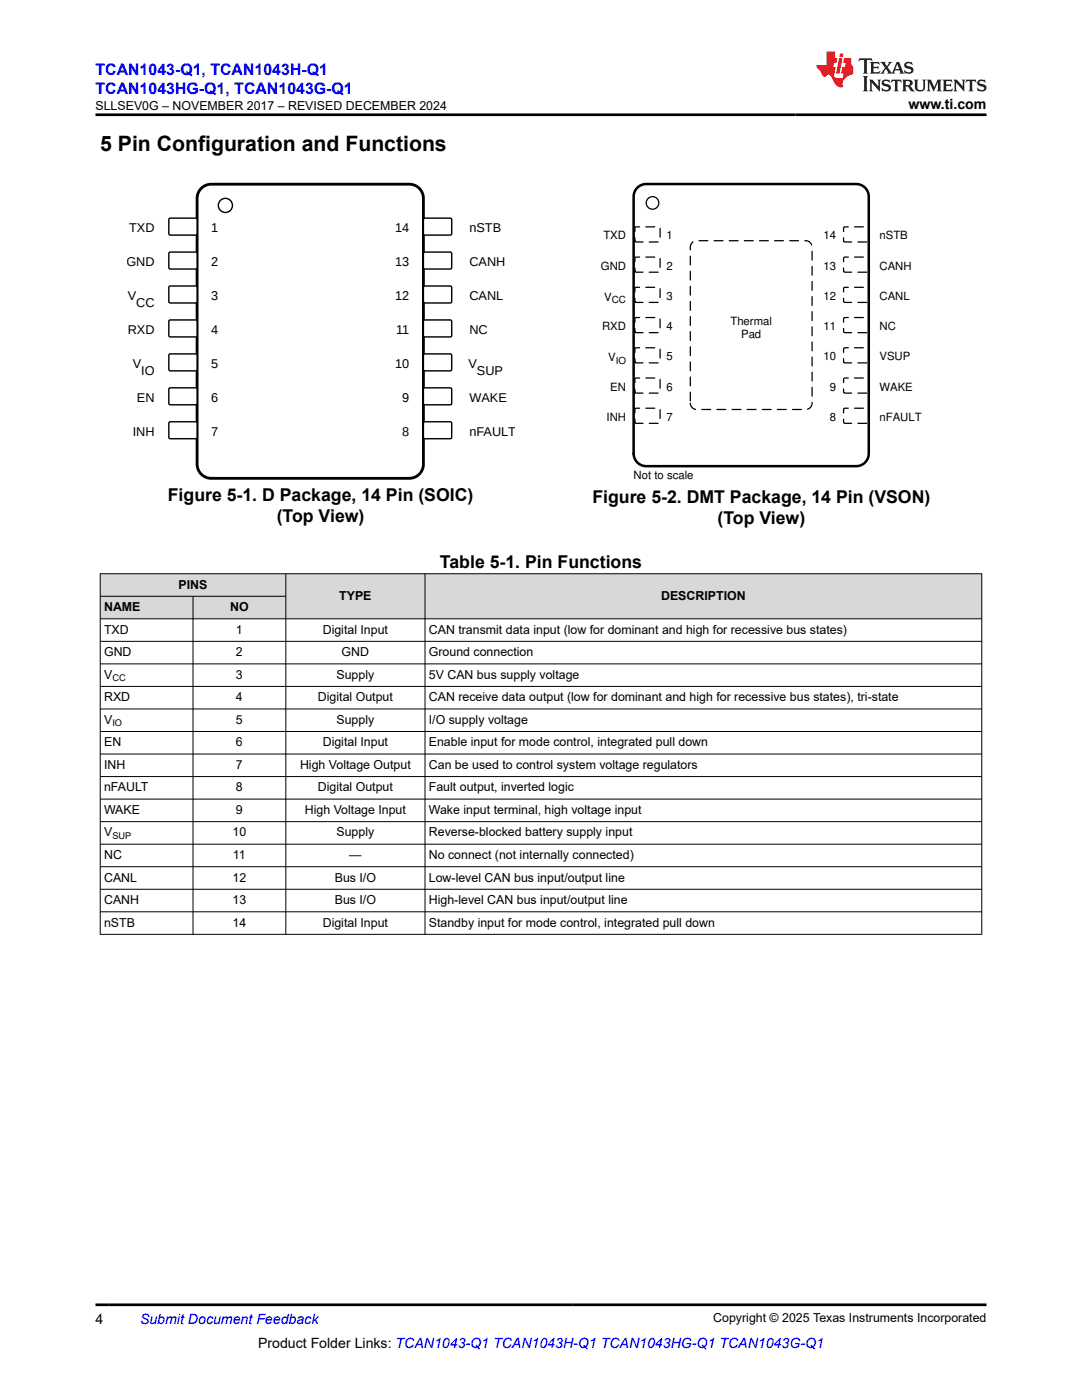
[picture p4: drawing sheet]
<svg xmlns="http://www.w3.org/2000/svg" width="216mm" height="279mm" viewBox="0 0 216 279" stroke-linecap="round" stroke-linejoin="round" font-family="sans-serif">
<defs><g id="words">
<text font-size="4.2" x="20" y="30.2">5 Pin Configuration and Functions</text>
<g font-size="3.5">
<text x="33.5" y="100">Figure 5-1. D Package, 14 Pin (SOIC)</text>
<text x="118.2" y="100.3">Figure 5-2. DMT Package, 14 Pin (VSON)</text>
<text x="55.2" y="104.2">(Top View)</text>
<text x="143.2" y="104.5">(Top View)</text>
<text x="87.8" y="113.3">Table 5-1. Pin Functions</text>
</g>
<g font-size="3.2" fill="#00f">
<text x="19" y="14.9">TCAN1043-Q1, TCAN1043H-Q1</text>
<text x="19" y="18.7">TCAN1043HG-Q1, TCAN1043G-Q1</text>
</g>
<g font-size="2.8">
<text x="181.3" y="21.8">www.ti.com</text>
<text x="19" y="264.2">4</text>
<text x="51.5" y="269">Product Folder Links: TCAN1043-Q1 TCAN1043H-Q1 TCAN1043HG-Q1 TCAN1043G-Q1</text>
</g>
<text font-size="2.8" fill="#00f" x="27.9" y="264.2">Submit Document Feedback</text>
<g font-size="2.5">
<text x="19.1" y="21.9">SLLSEV0G – NOVEMBER 2017 – REVISED DECEMBER 2024</text>
<text x="25.8" y="46.4">TXD</text>
<text x="42.2" y="46.4">1</text>
<text x="78.8" y="46.4">14</text>
<text x="93.7" y="46.4">nSTB</text>
<text x="25.2" y="53.1">GND</text>
<text x="42.2" y="53.1">2</text>
<text x="78.8" y="53.1">13</text>
<text x="93.7" y="53.1">CANH</text>
<text x="25.5" y="59.9">V</text>
<text x="42.2" y="59.9">3</text>
<text x="78.8" y="59.9">12</text>
<text x="93.7" y="59.9">CANL</text>
<text x="27.2" y="61.3">CC</text>
<text x="25.5" y="66.7">RXD</text>
<text x="42.2" y="66.7">4</text>
<text x="79" y="66.7">11</text>
<text x="93.7" y="66.7">NC</text>
<text x="26.5" y="73.4">V</text>
<text x="28.2" y="74.9">IO</text>
<text x="42.2" y="73.4">5</text>
<text x="78.8" y="73.4">10</text>
<text x="93.5" y="73.4">V</text>
<text x="95.2" y="74.9">SUP</text>
<text x="27.3" y="80.2">EN</text>
<text x="42.2" y="80.2">6</text>
<text x="80.2" y="80.2">9</text>
<text x="93.7" y="80.2">WAKE</text>
<text x="26.5" y="87">INH</text>
<text x="42.2" y="87">7</text>
<text x="80.2" y="87">8</text>
<text x="93.7" y="87">nFAULT</text>
<text x="35.6" y="117.5">PINS</text>
<text x="67.7" y="119.7">TYPE</text>
<text x="131.9" y="119.7">DESCRIPTION</text>
<text x="20.8" y="122">NAME</text>
<text x="45.9" y="122">NO</text>
<text x="20.8" y="126.5">TXD</text>
<text x="20.8" y="131">GND</text>
<text x="47.1" y="126.5">1</text>
<text x="47.1" y="131">2</text>
<text x="64.4" y="126.5">Digital Input</text>
<text x="68.2" y="131">GND</text>
<text x="85.6" y="126.5">CAN transmit data input (low for dominant and high for recessive bus states)</text>
<text x="85.6" y="131">Ground connection</text>
<text x="20.8" y="135.5">V</text>
<text x="47.1" y="135.5">3</text>
<text x="67.1" y="135.5">Supply</text>
<text x="85.6" y="135.5">5V CAN bus supply voltage</text>
<text x="20.8" y="140">RXD</text>
<text x="47.1" y="140">4</text>
<text x="63.4" y="140">Digital Output</text>
<text x="85.6" y="140">CAN receive data output (low for dominant and high for recessive bus states), tri-state</text>
<text x="20.8" y="144.4">V</text>
<text x="20.8" y="148.9">EN</text>
<text x="47.1" y="144.4">5</text>
<text x="47.1" y="148.9">6</text>
<text x="64.4" y="148.9">Digital Input</text>
<text x="67.1" y="144.4">Supply</text>
<text x="85.6" y="144.4">I/O supply voltage</text>
<text x="85.6" y="148.9">Enable input for mode control, integrated pull down</text>
<text x="20.8" y="153.4">INH</text>
<text x="47.1" y="153.4">7</text>
<text x="59.9" y="153.4">High Voltage Output</text>
<text x="85.6" y="153.4">Can be used to control system voltage regulators</text>
<text x="20.8" y="157.9">nFAULT</text>
<text x="47.1" y="157.9">8</text>
<text x="63.4" y="157.9">Digital Output</text>
<text x="85.6" y="157.9">Fault output, inverted logic</text>
<text x="20.8" y="162.4">WAKE</text>
<text x="20.8" y="166.9">V</text>
<text x="46.4" y="166.9">10</text>
<text x="47.1" y="162.4">9</text>
<text x="60.8" y="162.4">High Voltage Input</text>
<text x="67.1" y="166.9">Supply</text>
<text x="85.6" y="162.4">Wake input terminal, high voltage input</text>
<text x="85.6" y="166.9">Reverse-blocked battery supply input</text>
<text x="20.8" y="171.4">NC</text>
<text x="46.5" y="171.4">11</text>
<text x="69.7" y="171.4">—</text>
<text x="85.6" y="171.4">No connect (not internally connected)</text>
<text x="20.8" y="175.9">CANL</text>
<text x="46.4" y="175.9">12</text>
<text x="66.8" y="175.9">Bus I/O</text>
<text x="85.6" y="175.9">Low-level CAN bus input/output line</text>
<text x="20.8" y="180.4">CANH</text>
<text x="20.8" y="184.9">nSTB</text>
<text x="46.4" y="180.4">13</text>
<text x="46.4" y="184.9">14</text>
<text x="64.4" y="184.9">Digital Input</text>
<text x="66.8" y="180.4">Bus I/O</text>
<text x="85.6" y="180.4">High-level CAN bus input/output line</text>
<text x="85.6" y="184.9">Standby input for mode control, integrated pull down</text>
<text x="142.3" y="263.9">Copyright © 2025 Texas Instruments Incorporated</text>
</g>
<g font-size="2.3">
<text x="120.4" y="47.8">TXD</text>
<text x="133" y="47.8">1</text>
<text x="164.3" y="47.8">14</text>
<text x="175.5" y="47.8">nSTB</text>
<text x="119.9" y="53.8">GND</text>
<text x="133" y="53.8">2</text>
<text x="164.3" y="53.8">13</text>
<text x="175.5" y="53.8">CANH</text>
<text x="133" y="59.9">3</text>
<text x="164.3" y="59.9">12</text>
<text x="175.5" y="59.9">CANL</text>
<text x="120.1" y="65.9">RXD</text>
<text x="120.6" y="60.1">V</text>
<text x="133" y="65.9">4</text>
<text x="145.7" y="64.9">Thermal</text>
<text x="164.3" y="65.9">11</text>
<text x="175.5" y="65.9">NC</text>
<text x="133" y="71.9">5</text>
<text x="147.9" y="67.4">Pad</text>
<text x="164.3" y="71.9">10</text>
<text x="175.5" y="71.9">VSUP</text>
<text x="121.3" y="72.1">V</text>
<text x="121.8" y="78">EN</text>
<text x="133" y="78">6</text>
<text x="165.6" y="78">9</text>
<text x="175.5" y="78">WAKE</text>
<text x="121" y="84">INH</text>
<text x="133" y="84">7</text>
<text x="165.6" y="84">8</text>
<text x="175.5" y="84">nFAULT</text>
<text x="126.4" y="95.5">Not to scale</text>
</g>
<g font-size="2">
<text x="122.1" y="60.5">CC</text>
<text x="122.9" y="72.6">IO</text>
</g>
<g font-size="1.9">
<text x="22.4" y="135.9">CC</text>
<text x="22.4" y="144.9">IO</text>
<text x="22.4" y="167.4">SUP</text>
</g>
</g></defs>
<circle cx="45" cy="41" r="1.41" fill="none" stroke="#000" stroke-width=".28"/>
<path d="M39.9 37.8a2.81 2.81 0 0 1 2.3-1h39.5a2.82 2.82 0 0 1 2.8 2.8v53a2.82 2.82 0 0 1-2.8 2.9h-39.5a2.82 2.82 0 0 1-2.9-2.9v-53l.1-.7z" fill="none" stroke="#000" stroke-width=".56"/>
<path d="M33.8 43.6h5.4l.1 .2v3l-.3 .1h-5.2l-.1-.3v-2.8z" fill="#fff"/>
<path d="M33.8 43.6h5.4l.1 .2v3l-.3 .1h-5.2l-.1-.3v-2.8z" fill="none" stroke="#000" stroke-width=".28"/>
<path d="M84.6 43.6h5.4l.1 .2v3l-.3 .1h-5.2l-.1-.3v-2.8z" fill="#fff"/>
<path d="M84.6 43.6h5.4l.1 .2v3l-.3 .1h-5.2l-.1-.3v-2.8z" fill="none" stroke="#000" stroke-width=".28"/>
<path d="M33.8 50.3h5.4l.1 .3v3l-.3 .1h-5.2l-.1-.3v-2.8z" fill="#fff"/>
<path d="M33.8 50.3h5.4l.1 .3v3l-.3 .1h-5.2l-.1-.3v-2.8z" fill="none" stroke="#000" stroke-width=".28"/>
<path d="M84.6 50.3h5.4l.1 .3v3l-.3 .1h-5.2l-.1-.3v-2.8z" fill="#fff"/>
<path d="M84.6 50.3h5.4l.1 .3v3l-.3 .1h-5.2l-.1-.3v-2.8z" fill="none" stroke="#000" stroke-width=".28"/>
<path d="M33.8 57.1h5.4l.1 .3v2.9l-.3 .2-5.2-.1-.1-.2v-2.8z" fill="#fff"/>
<path d="M33.8 57.1h5.4l.1 .3v2.9l-.3 .2-5.2-.1-.1-.2v-2.8z" fill="none" stroke="#000" stroke-width=".28"/>
<path d="M84.6 57.1h5.4l.1 .3v2.9l-.3 .2-5.2-.1-.1-.2v-2.8z" fill="#fff"/>
<path d="M84.6 57.1h5.4l.1 .3v2.9l-.3 .2-5.2-.1-.1-.2v-2.8z" fill="none" stroke="#000" stroke-width=".28"/>
<path d="M33.7 64l.3-.1h5.2l.1 .2v3l-.3 .1h-5.2l-.1-.2z" fill="#fff"/>
<path d="M33.7 64l.3-.1h5.2l.1 .2v3l-.3 .1h-5.2l-.1-.2z" fill="none" stroke="#000" stroke-width=".28"/>
<path d="M84.5 64l.3-.1h5.2l.1 .2v3l-.3 .1h-5.2l-.1-.2z" fill="#fff"/>
<path d="M84.5 64l.3-.1h5.2l.1 .2v3l-.3 .1h-5.2l-.1-.2z" fill="none" stroke="#000" stroke-width=".28"/>
<path d="M33.8 70.7h5.4l.1 .2v3l-.3 .1h-5.2l-.1-.3v-2.8z" fill="#fff"/>
<path d="M33.8 70.7h5.4l.1 .2v3l-.3 .1h-5.2l-.1-.3v-2.8z" fill="none" stroke="#000" stroke-width=".28"/>
<path d="M84.6 70.7h5.4l.1 .2v3l-.3 .1h-5.2l-.1-.3v-2.8z" fill="#fff"/>
<path d="M84.6 70.7h5.4l.1 .2v3l-.3 .1h-5.2l-.1-.3v-2.8z" fill="none" stroke="#000" stroke-width=".28"/>
<path d="M33.8 77.4h5.4l.1 .3v2.9l-.3 .2-5.2-.1-.1-.2v-2.8z" fill="#fff"/>
<path d="M33.8 77.4h5.4l.1 .3v2.9l-.3 .2-5.2-.1-.1-.2v-2.8z" fill="none" stroke="#000" stroke-width=".28"/>
<path d="M84.6 77.4h5.4l.1 .3v2.9l-.3 .2-5.2-.1-.1-.2v-2.8z" fill="#fff"/>
<path d="M84.6 77.4h5.4l.1 .3v2.9l-.3 .2-5.2-.1-.1-.2v-2.8z" fill="none" stroke="#000" stroke-width=".28"/>
<path d="M33.8 84.2h5.4l.1 .3v2.9l-.3 .2-5.2-.1-.1-.2v-2.8z" fill="#fff"/>
<path d="M33.8 84.2h5.4l.1 .3v2.9l-.3 .2-5.2-.1-.1-.2v-2.8z" fill="none" stroke="#000" stroke-width=".28"/>
<path d="M84.6 84.2h5.4l.1 .3v2.9l-.3 .2-5.2-.1-.1-.2v-2.8z" fill="#fff"/>
<path d="M84.6 84.2h5.4l.1 .3v2.9l-.3 .2-5.2-.1-.1-.2v-2.8z" fill="none" stroke="#000" stroke-width=".28"/>
<path d="M126.8 45.3h4.8v2.9h-4.8z" fill-rule="evenodd" fill="#fff"/>
<path d="M126.8 45.3h4.8v2.9h-4.8z" fill="none" stroke="#000" stroke-width=".25" stroke-dasharray="1.8 1.3"/>
<path d="M168.4 45.3h4.9v2.9h-4.9z" fill-rule="evenodd" fill="#fff"/>
<path d="M168.4 45.3h4.9v2.9h-4.9z" fill="none" stroke="#000" stroke-width=".25" stroke-dasharray="1.8 1.3"/>
<path d="M126.8 51.4h4.8v2.8h-4.8z" fill-rule="evenodd" fill="#fff"/>
<path d="M126.8 51.4h4.8v2.8h-4.8z" fill="none" stroke="#000" stroke-width=".25" stroke-dasharray="1.8 1.3"/>
<path d="M168.4 51.4h4.9v2.8h-4.9z" fill-rule="evenodd" fill="#fff"/>
<path d="M168.4 51.4h4.9v2.8h-4.9z" fill="none" stroke="#000" stroke-width=".25" stroke-dasharray="1.8 1.3"/>
<path d="M126.8 57.4h4.8v2.9h-4.8z" fill-rule="evenodd" fill="#fff"/>
<path d="M126.8 57.4h4.8v2.9h-4.8z" fill="none" stroke="#000" stroke-width=".25" stroke-dasharray="1.8 1.3"/>
<path d="M168.4 57.4h4.9v2.9h-4.9z" fill-rule="evenodd" fill="#fff"/>
<path d="M168.4 57.4h4.9v2.9h-4.9z" fill="none" stroke="#000" stroke-width=".25" stroke-dasharray="1.8 1.3"/>
<path d="M126.8 63.4h4.8v2.9h-4.8z" fill-rule="evenodd" fill="#fff"/>
<path d="M126.8 63.4h4.8v2.9h-4.8z" fill="none" stroke="#000" stroke-width=".25" stroke-dasharray="1.8 1.3"/>
<path d="M168.4 63.4h4.9v2.9h-4.9z" fill-rule="evenodd" fill="#fff"/>
<path d="M168.4 63.4h4.9v2.9h-4.9z" fill="none" stroke="#000" stroke-width=".25" stroke-dasharray="1.8 1.3"/>
<path d="M126.8 69.5h4.8v2.8h-4.8z" fill-rule="evenodd" fill="#fff"/>
<path d="M126.8 69.5h4.8v2.8h-4.8z" fill="none" stroke="#000" stroke-width=".25" stroke-dasharray="1.8 1.3"/>
<path d="M168.4 69.5h4.9v2.8h-4.9z" fill-rule="evenodd" fill="#fff"/>
<path d="M168.4 69.5h4.9v2.8h-4.9z" fill="none" stroke="#000" stroke-width=".25" stroke-dasharray="1.8 1.3"/>
<path d="M126.8 75.5h4.8v2.9h-4.8z" fill-rule="evenodd" fill="#fff"/>
<path d="M126.8 75.5h4.8v2.9h-4.8z" fill="none" stroke="#000" stroke-width=".25" stroke-dasharray="1.8 1.3"/>
<path d="M168.4 75.5h4.9v2.9h-4.9z" fill-rule="evenodd" fill="#fff"/>
<path d="M168.4 75.5h4.9v2.9h-4.9z" fill="none" stroke="#000" stroke-width=".25" stroke-dasharray="1.8 1.3"/>
<path d="M126.8 81.5h4.8v2.9h-4.8z" fill-rule="evenodd" fill="#fff"/>
<path d="M126.8 81.5h4.8v2.9h-4.8z" fill="none" stroke="#000" stroke-width=".25" stroke-dasharray="1.8 1.3"/>
<path d="M168.4 81.5h4.9v2.9h-4.9z" fill-rule="evenodd" fill="#fff"/>
<path d="M168.4 81.5h4.9v2.9h-4.9z" fill="none" stroke="#000" stroke-width=".25" stroke-dasharray="1.8 1.3"/>
<circle cx="130.2" cy="40.5" r="1.26" fill="none" stroke="#000" stroke-width=".25"/>
<path d="M127.4 37.3l1-.5 .5-.1h41.9a2.51 2.51 0 0 1 2.6 2.5v51.3a2.51 2.51 0 0 1-2.6 2.5h-41.9a2.51 2.51 0 0 1-2.5-2.5v-51.3a2.51 2.51 0 0 1 1-1.9z" fill="none" stroke="#000" stroke-width=".5"/>
<path d="M138.3 48.3l.7-.3h21.8a1.26 1.26 0 0 1 1.2 1.3v31.2a1.26 1.26 0 0 1-1.2 1.2h-21.8a1.26 1.26 0 0 1-1.3-1.2v-31.2l.1-.4z" fill-rule="evenodd" fill="#fff"/>
<path d="M138.3 48.3l.7-.3h21.8a1.26 1.26 0 0 1 1.2 1.3v31.2a1.26 1.26 0 0 1-1.2 1.2h-21.8a1.26 1.26 0 0 1-1.3-1.2v-31.2l.1-.4z" fill="none" stroke="#000" stroke-width=".25" stroke-dasharray="1.8 1.3"/>
<g fill="#d8d8d8">
<path d="M20 114.5h175.9v4.5h-175.9z" fill-rule="evenodd"/>
<path d="M20.1 114.6h36.9v4.3h-36.9z" fill-rule="evenodd"/>
<path d="M57.1 114.6h27.6v8.8h-27.6z" fill-rule="evenodd"/>
<path d="M84.9 114.6h110.9v8.8h-110.9z" fill-rule="evenodd"/>
<path d="M20.1 119.1h18.4v4.3h-18.4z" fill-rule="evenodd"/>
<path d="M38.6 119.1h18.4v4.3h-18.4z" fill-rule="evenodd"/>
</g>
<g fill="none" stroke="#000" stroke-width=".2">
<path d="M19.9 114.5h176.1M19.9 119h37.2M20 114.4v72.1M38.5 119v67.5M57 114.4v72.1M84.8 114.4v72.1M195.9 114.4v72.1M19.9 123.5h176.1M19.9 128h176.1M19.9 132.5h176.1M19.9 137h176.1M19.9 141.5h176.1"/>
<path d="M19.9 146h176.1M19.9 150.5h176.1M19.9 155h176.1M19.9 159.5h176.1M19.9 164h176.1M19.9 168.5h176.1M19.9 173h176.1M19.9 177.5h176.1M19.9 182h176.1M19.9 186.5h176.1"/>
</g>
<path d="M171.5 11.6l-.2 .6 .5-.2h.6v.1v2.2l-.2 .4h1l-.2-.4v-2.2v-.1h.5l.6 .2-.2-.6zM173.6 12.4l.2 .3v1.6l-.2 .4h1.9l.1-.6a1.08 1.08 0 0 1-1.3 .2v-.7h.6l.4 .2v-.7l-.4 .2h-.6v-.5l.2-.2a1 1 0 0 1 1 .3l-.1-.5zM175.7 12.4l.9 1.1-1 1.2h.9l-.2-.2 .5-.8 .4 .8-.2 .2h1.6l-.2-.2 .2-.5h.9l.1 .5-.1 .2h.9l-.2-.4-.8-1.9h-.5l-.9 2.1-.9-1.1 .9-1h-.8l.2 .2-.4 .6-.4-.6 .2-.2zM179 12.8l.4 1h-.7zM180.7 12.5a.65 .65 0 0 0-.2 .7 .65 .65 0 0 0 .6 .5l.6 .1 .1 .3a.79 .79 0 0 1-.7 .4 .79 .79 0 0 1-.7-.5l.1 .7 .2-.1a.93 .93 0 0 0 1.1 0 .93 .93 0 0 0 .4-.9 1.46 1.46 0 0 0-1.2-.6l-.1-.3a1.09 1.09 0 0 1 1.2 .2l-.2-.6-.1 .1-.5-.2zM172.2 15.2l.2 .4v2.2l-.2 .4h1l-.2-.4v-2.2l.2-.4zM173.4 15.9l.2 .4v1.5l-.2 .4h.8l-.3-.4 .1-1.3 1.6 1.8v-2l.2-.4h-.7l.1 .2 .1 1.1-1.2-1.3zM176.2 16a.65 .65 0 0 0-.2 .8 .65 .65 0 0 0 .6 .4l.6 .2 .1 .2a.79 .79 0 0 1-.7 .4 .79 .79 0 0 1-.7-.5l.1 .7 .2-.1a.93 .93 0 0 0 1.1 .1 .93 .93 0 0 0 .4-1 1.46 1.46 0 0 0-1.2-.5l-.1-.4a1.09 1.09 0 0 1 1.2 .2l-.1-.6-.2 .1-.5-.1zM177.9 15.9l-.1 .6a.63 .63 0 0 1 .8-.3v1.6l-.3 .4h1l-.2-.4v-1.6a.66 .66 0 0 1 .8 .3l-.1-.6zM180 15.9l.2 .4v1.5l-.2 .4h1l-.2-.2-.1-.7h.5l.1 .2a.79 .79 0 0 0 1.2 .6l-1-.9a.61 .61 0 0 0 .6-.6 .61 .61 0 0 0-.5-.7zM180.8 16.2h.1a.47 .47 0 0 1 .5 .1 .47 .47 0 0 1 .1 .5l-.1 .1-.7 .1zM182.3 15.9l.2 .2a2.27 2.27 0 0 0 .4 2 1.04 1.04 0 0 0 1.7-.7v-1.3l.2-.2h-.8l.2 .4v1.1a.6 .6 0 0 1-.6 .6 .6 .6 0 0 1-.6-.6v-1.1l.3-.4zM184.9 15.9l.2 .4v1.5l-.2 .4h.8l-.3-.4v-1.4l.9 1.9 .9-1.9v1.4l-.3 .4h1l-.2-.4v-1.5l.2-.4h-.8l-.7 1.5-.6-1.5zM188.1 15.9l.2 .4v1.5l-.2 .4h1.9l.1-.6a1.09 1.09 0 0 1-1.3 .2v-.7h.6l.4 .2v-.6l-.4 .2h-.6v-.6l.2-.1a1.01 1.01 0 0 1 1 .3l-.1-.6zM190.2 15.9l.3 .4v1.5l-.3 .4h.8l-.2-.4v-1.3l1.6 1.8v-2l.2-.4h-.7l.2 .2v1.1l-1.2-1.3zM192.8 15.9l-.1 .6a.63 .63 0 0 1 .8-.3v1.6l-.3 .4h1l-.2-.4v-1.6a.66 .66 0 0 1 .8 .3l-.1-.6zM195.2 16a.65 .65 0 0 0-.2 .8 .65 .65 0 0 0 .6 .4l.6 .2 .2 .2a.79 .79 0 0 1-.7 .4 .79 .79 0 0 1-.7-.5l.1 .7 .2-.1a.93 .93 0 0 0 1 .1 .93 .93 0 0 0 .5-1 1.46 1.46 0 0 0-1.3-.5v-.4a1.09 1.09 0 0 1 1.2 .2l-.2-.6-.2 .1-.5-.1z" fill="#231f20"/>
<path d="M164.9 10.3v2.7h-2l.1 .4 .8 1a.95 .95 0 0 0 1 .9 .59 .59 0 0 1 .5-.4 .59 .59 0 0 1 .5 .3l.4 .8a1.59 1.59 0 0 0 2.1 1.4 1.61 1.61 0 0 1 1-2.3l1-.3-.1-1.5a1.59 1.59 0 0 1-.3-1.7h-1.5l-.2 .9h.6l-.2 .9h-.5l-.2 .9v.3l.4 .1-.1 .9h-.7a.73 .73 0 0 1-1-.7l.3-1.5h-.5l.1-.9h.5l.2-.9h-.5v-1.3zM167.4 11.6l-.6 3.1h.7l.6-3.1zM167.6 10.7l-.1 .6h.7l.1-.6z" fill="#ed1c24"/>
<path d="M19 22.9h177.8M19 260.4h177.8" fill="none" stroke="#000" stroke-width=".53"/>
<use href="#words"/>
</svg>
